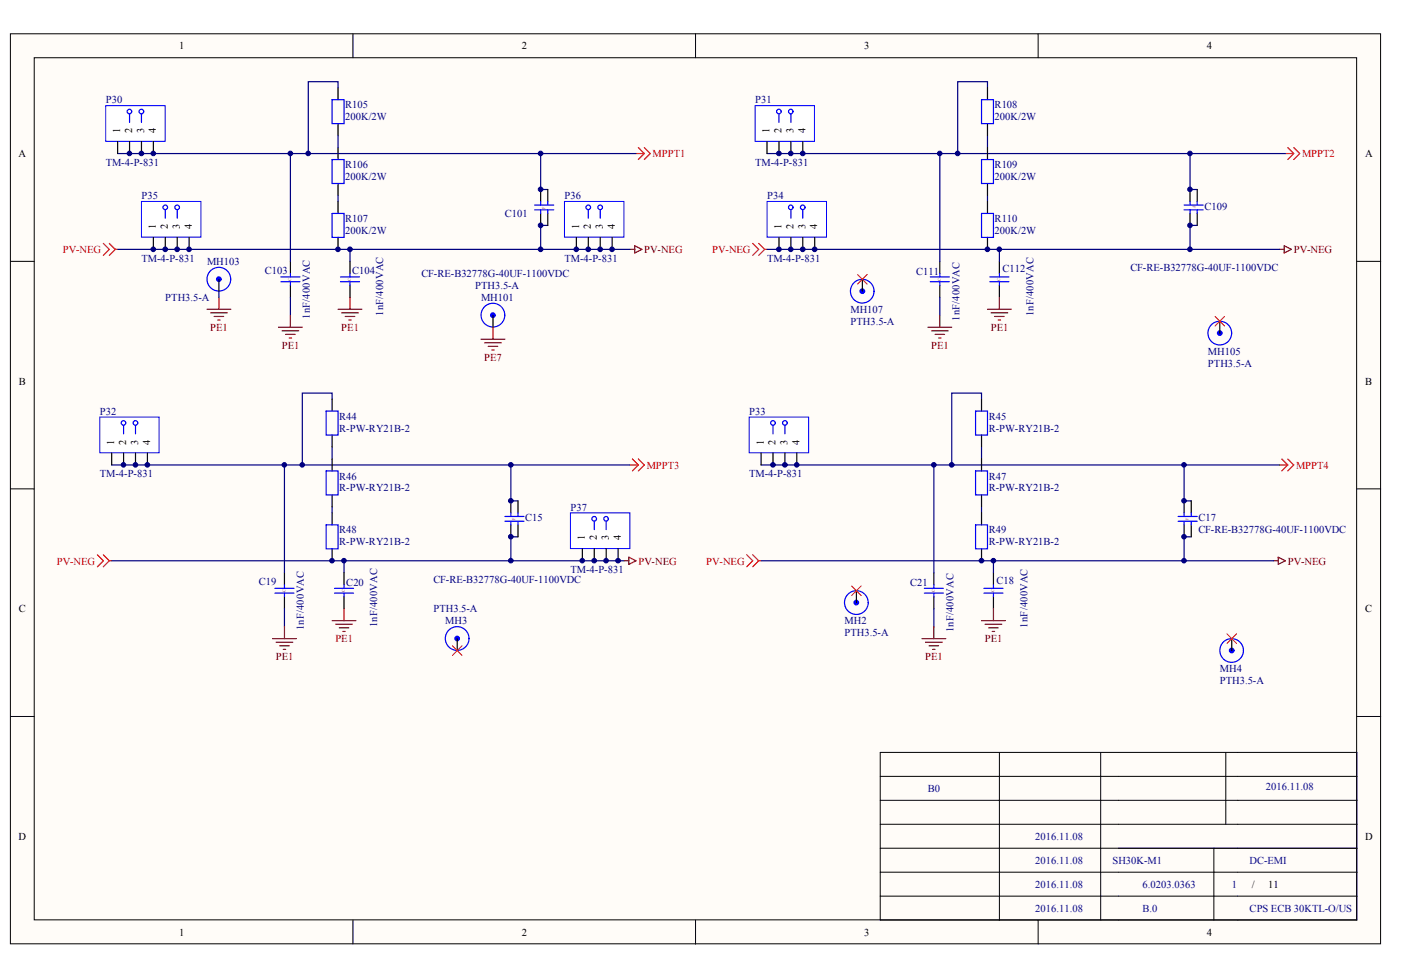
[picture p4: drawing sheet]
<svg xmlns="http://www.w3.org/2000/svg" width="289mm" height="202mm" viewBox="0 0 289 202" stroke-linecap="round" stroke-linejoin="round" font-family="sans-serif">
<defs><g id="words">
<g font-size="2.2">
<text x="36.9" y="10.2">1</text>
<text x="107.6" y="10.2">2</text>
<text x="178.2" y="10.2">3</text>
<text x="248.9" y="10.2">4</text>
<text x="3.8" y="32.4">A</text>
<text x="281.5" y="32.4">A</text>
<text x="3.9" y="79.3">B</text>
<text x="281.6" y="79.3">B</text>
<text x="3.9" y="126.3">C</text>
<text x="281.6" y="126.3">C</text>
<text x="3.8" y="173.2">D</text>
<text x="281.5" y="173.2">D</text>
<text x="258.2" y="183.2">/</text>
<text x="261.5" y="183.2">11</text>
<text x="36.9" y="193">1</text>
<text x="107.6" y="193">2</text>
<text x="178.2" y="193">3</text>
<text x="248.9" y="193">4</text>
</g>
<g font-size="2.2" fill="#000080">
<text x="21.8" y="21.3">P30</text>
<text x="71.2" y="22.3">R105</text>
<text x="155.7" y="21.3">P31</text>
<text x="205.1" y="22.3">R108</text>
<text x="71.2" y="24.8">200K/2W</text>
<text x="205.1" y="24.8">200K/2W</text>
<text x="21.8" y="34.2">TM-4-P-831</text>
<text x="71.2" y="34.7">R106</text>
<text x="155.7" y="34.2">TM-4-P-831</text>
<text x="205.1" y="34.7">R109</text>
<text x="29.2" y="41.1">P35</text>
<text x="71.2" y="37.1">200K/2W</text>
<text x="116.4" y="41.1">P36</text>
<text x="158.2" y="41.1">P34</text>
<text x="205.1" y="37.1">200K/2W</text>
<text x="71.2" y="45.8">R107</text>
<text x="104.1" y="44.8">C101</text>
<text x="205.1" y="45.8">R110</text>
<text x="248.4" y="43.3">C109</text>
<text x="29.2" y="53.9">TM-4-P-831</text>
<text x="71.2" y="48.3">200K/2W</text>
<text x="116.4" y="53.9">TM-4-P-831</text>
<text x="158.2" y="53.9">TM-4-P-831</text>
<text x="205.1" y="48.3">200K/2W</text>
<text x="42.7" y="54.7">MH103</text>
<text x="54.6" y="56.5">C103</text>
<text x="72.6" y="56.6">C104</text>
<text x="86.9" y="57.2">CF-RE-B32778G-40UF-1100VDC</text>
<text x="98" y="59.6">PTH3.5-A</text>
<text x="188.9" y="56.7">C111</text>
<text x="206.7" y="56.2">C112</text>
<text x="233.1" y="55.9">CF-RE-B32778G-40UF-1100VDC</text>
<text x="34.1" y="62.1">PTH3.5-A</text>
<text x="99.2" y="62.1">MH101</text>
<text x="175.4" y="64.6">MH107</text>
<text x="175.4" y="67">PTH3.5-A</text>
<text x="249.1" y="73.2">MH105</text>
<text x="249.1" y="75.7">PTH3.5-A</text>
<text x="20.6" y="85.6">P32</text>
<text x="70" y="86.6">R44</text>
<text x="70" y="89">R-PW-RY21B-2</text>
<text x="154.5" y="85.6">P33</text>
<text x="203.9" y="86.6">R45</text>
<text x="203.9" y="89">R-PW-RY21B-2</text>
<text x="20.6" y="98.4">TM-4-P-831</text>
<text x="70" y="98.9">R46</text>
<text x="70" y="101.4">R-PW-RY21B-2</text>
<text x="154.5" y="98.4">TM-4-P-831</text>
<text x="203.9" y="98.9">R47</text>
<text x="203.9" y="101.4">R-PW-RY21B-2</text>
<text x="108.3" y="107.6">C15</text>
<text x="117.6" y="105.3">P37</text>
<text x="247.1" y="107.6">C17</text>
<text x="70" y="110">R48</text>
<text x="70" y="112.5">R-PW-RY21B-2</text>
<text x="203.9" y="110">R49</text>
<text x="203.9" y="112.5">R-PW-RY21B-2</text>
<text x="247.1" y="110">CF-RE-B32778G-40UF-1100VDC</text>
<text x="117.6" y="118.2">TM-4-P-831</text>
<text x="53.4" y="120.7">C19</text>
<text x="71.4" y="120.8">C20</text>
<text x="89.4" y="120.2">CF-RE-B32778G-40UF-1100VDC</text>
<text x="187.7" y="120.9">C21</text>
<text x="205.5" y="120.4">C18</text>
<text x="89.4" y="126.3">PTH3.5-A</text>
<text x="91.8" y="128.8">MH3</text>
<text x="174.2" y="128.8">MH2</text>
<text x="174.2" y="131.3">PTH3.5-A</text>
<text x="251.6" y="138.7">MH4</text>
<text x="251.6" y="141.2">PTH3.5-A</text>
</g>
<g font-size="2.2" fill="#f00">
<text x="134.6" y="32.5">MPPT1</text>
<text x="268.5" y="32.5">MPPT2</text>
<text x="13" y="52.2">PV-NEG</text>
<text x="146.9" y="52.2">PV-NEG</text>
<text x="133.4" y="96.7">MPPT3</text>
<text x="267.3" y="96.7">MPPT4</text>
<text x="11.7" y="116.4">PV-NEG</text>
<text x="145.7" y="116.4">PV-NEG</text>
</g>
<g font-size="2.2" fill="#800000">
<text x="132.9" y="52.2">PV-NEG</text>
<text x="266.8" y="52.2">PV-NEG</text>
<text x="43.4" y="68.2">PE1</text>
<text x="58.1" y="71.9">PE1</text>
<text x="70.4" y="68.2">PE1</text>
<text x="192" y="71.9">PE1</text>
<text x="204.3" y="68.2">PE1</text>
<text x="99.9" y="74.4">PE7</text>
<text x="131.6" y="116.4">PV-NEG</text>
<text x="265.6" y="116.4">PV-NEG</text>
<text x="56.9" y="136.1">PE1</text>
<text x="69.2" y="132.4">PE1</text>
<text x="190.8" y="136.1">PE1</text>
<text x="203.1" y="132.4">PE1</text>
</g>
<g font-size="2.2" fill="#0c0087">
<text x="191.4" y="163.4">B0</text>
<text x="261" y="163">2016.11.08</text>
<text x="213.5" y="173.3">2016.11.08</text>
<text x="213.5" y="178.2">2016.11.08</text>
<text x="229.4" y="178.2">SH30K-M1</text>
<text x="257.7" y="178.2">DC-EMI</text>
<text x="213.5" y="183.2">2016.11.08</text>
<text x="235.6" y="183.2">6.0203.0363</text>
<text x="254" y="183.2">1</text>
<text x="213.5" y="188.1">2016.11.08</text>
<text x="235.6" y="188.1">B.0</text>
<text x="257.7" y="188.1">CPS ECB 30KTL-O/US</text>
</g>
<g font-size="2.1">
<text x="24.8" y="27.5" transform="rotate(-90 24.8 27.5)">1</text>
<text x="27.3" y="27.5" transform="rotate(-90 27.3 27.5)">2</text>
<text x="29.7" y="27.5" transform="rotate(-90 29.7 27.5)">3</text>
<text x="32.2" y="27.5" transform="rotate(-90 32.2 27.5)">4</text>
<text x="158.7" y="27.5" transform="rotate(-90 158.7 27.5)">1</text>
<text x="161.2" y="27.5" transform="rotate(-90 161.2 27.5)">2</text>
<text x="163.6" y="27.5" transform="rotate(-90 163.6 27.5)">3</text>
<text x="166.1" y="27.5" transform="rotate(-90 166.1 27.5)">4</text>
<text x="32.2" y="47.2" transform="rotate(-90 32.2 47.2)">1</text>
<text x="34.6" y="47.2" transform="rotate(-90 34.6 47.2)">2</text>
<text x="37.1" y="47.2" transform="rotate(-90 37.1 47.2)">3</text>
<text x="39.5" y="47.2" transform="rotate(-90 39.5 47.2)">4</text>
<text x="119.4" y="47.2" transform="rotate(-90 119.4 47.2)">1</text>
<text x="121.9" y="47.2" transform="rotate(-90 121.9 47.2)">2</text>
<text x="124.3" y="47.2" transform="rotate(-90 124.3 47.2)">3</text>
<text x="126.8" y="47.2" transform="rotate(-90 126.8 47.2)">4</text>
<text x="161.2" y="47.2" transform="rotate(-90 161.2 47.2)">1</text>
<text x="163.6" y="47.2" transform="rotate(-90 163.6 47.2)">2</text>
<text x="166.1" y="47.2" transform="rotate(-90 166.1 47.2)">3</text>
<text x="168.6" y="47.2" transform="rotate(-90 168.6 47.2)">4</text>
<text x="23.6" y="91.7" transform="rotate(-90 23.6 91.7)">1</text>
<text x="26" y="91.7" transform="rotate(-90 26 91.7)">2</text>
<text x="28.5" y="91.7" transform="rotate(-90 28.5 91.7)">3</text>
<text x="30.9" y="91.7" transform="rotate(-90 30.9 91.7)">4</text>
<text x="157.5" y="91.7" transform="rotate(-90 157.5 91.7)">1</text>
<text x="160" y="91.7" transform="rotate(-90 160 91.7)">2</text>
<text x="162.4" y="91.7" transform="rotate(-90 162.4 91.7)">3</text>
<text x="164.9" y="91.7" transform="rotate(-90 164.9 91.7)">4</text>
<text x="120.6" y="111.5" transform="rotate(-90 120.6 111.5)">1</text>
<text x="123.1" y="111.5" transform="rotate(-90 123.1 111.5)">2</text>
<text x="125.5" y="111.5" transform="rotate(-90 125.5 111.5)">3</text>
<text x="128" y="111.5" transform="rotate(-90 128 111.5)">4</text>
</g>
<g font-size="2.1" fill="#000080">
<text x="63.9" y="65.7" transform="rotate(-90 63.9 65.7)">1nF/400VAC</text>
<text x="79" y="65.1" transform="rotate(-90 79 65.1)">1nF/400VAC</text>
<text x="213.2" y="65.2" transform="rotate(-90 213.2 65.2)">1nF/400VAC</text>
<text x="197.8" y="66.2" transform="rotate(-90 197.8 66.2)">1nF/400VAC</text>
<text x="62.7" y="130" transform="rotate(-90 62.7 130)">1nF/400VAC</text>
<text x="77.8" y="129.4" transform="rotate(-90 77.8 129.4)">1nF/400VAC</text>
<text x="196.6" y="130.4" transform="rotate(-90 196.6 130.4)">1nF/400VAC</text>
<text x="211.9" y="129.5" transform="rotate(-90 211.9 129.5)">1nF/400VAC</text>
</g>
<g font-size=".8" fill="#800080">
<text x="112.4" y="43" transform="rotate(-90 112.4 43)">F</text>
<text x="246" y="42.5" transform="rotate(90 246 42.5)">F</text>
<text x="60.1" y="57.9" transform="rotate(-90 60.1 57.9)">C</text>
<text x="72.4" y="57.9" transform="rotate(-90 72.4 57.9)">C</text>
<text x="194" y="57.9" transform="rotate(-90 194 57.9)">C</text>
<text x="206.3" y="57.9" transform="rotate(-90 206.3 57.9)">C</text>
<text x="106.3" y="107.3" transform="rotate(-90 106.3 107.3)">F</text>
<text x="245.1" y="107.3" transform="rotate(-90 245.1 107.3)">F</text>
<text x="58.8" y="122.1" transform="rotate(-90 58.8 122.1)">C</text>
<text x="71.1" y="122.1" transform="rotate(-90 71.1 122.1)">C</text>
<text x="192.8" y="122.1" transform="rotate(-90 192.8 122.1)">C</text>
<text x="205.1" y="122.1" transform="rotate(-90 205.1 122.1)">C</text>
</g>
</g></defs>
<g fill="#fffcf8" stroke="#000" stroke-width=".21">
<path d="M2.1 7h282.6v187.7h-282.6z"/>
<path d="M7.1 11.9h272.7v177.8h-272.7z"/>
</g>
<g fill="none" stroke="#000" stroke-width=".21">
<path d="M72.8 7v4.9M143.4 7v4.9M214.1 7v4.9M2.1 53.9h5M279.8 53.9h4.9M2.1 100.8h5M279.8 100.8h4.9M2.1 147.8h5M181.5 155.2h98.3v34.6h-98.3zM206.1 155.2v34.6M227 155.2v34.6M252.8 155.2v14.8"/>
<path d="M279.8 147.8h4.9M181.5 179.9h98.3M181.5 175h98.3M181.5 165.1h98.3M181.5 170h98.3M181.5 160.1h98.3M250.3 175v14.8M72.8 189.8v4.9M143.4 189.8v4.9M181.5 184.8h98.3M214.1 189.8v4.9"/>
</g>
<g fill="none" stroke="#000" stroke-width=".25">
<path d="M69.7 18.1v2.5M203.6 18.1v2.5M69.7 25.5v2.5M69.7 30.4v2.5M69.7 37.9v2.4M203.6 25.5v2.5M203.6 30.4v2.5M203.6 37.9v2.4M59.9 53.9v2.5M59.9 58.8v2.5M69.7 41.6v2.4M69.7 49v2.4"/>
<path d="M72.2 53.9v2.5M72.2 58.8v2.5M177.8 57.6v2.5M193.8 53.9v2.5M193.8 58.8v2.5M203.6 41.6v2.4M203.6 49v2.4M206.1 53.9v2.5M206.1 58.8v2.5M101.7 65v2.5M251.6 66.3v2.4M68.5 82.3v2.5"/>
<path d="M68.5 89.7v2.5M68.5 94.7v2.4M202.4 82.3v2.5M202.4 89.7v2.5M202.4 94.7v2.4M58.7 118.1v2.5M68.5 102.1v2.5M68.5 105.8v2.5M68.5 113.2v2.5M70.9 118.1v2.5M192.6 118.1v2.5M202.4 102.1v2.5"/>
<path d="M202.4 105.8v2.5M202.4 113.2v2.5M204.9 118.1v2.5M58.7 123.1v2.5M70.9 123.1v2.5M94.3 131.7v2.5M176.6 121.8v2.5M192.6 123.1v2.5M204.9 123.1v2.5M254 131.7v2.5"/>
</g>
<g fill="none" stroke="#00f" stroke-width=".25">
<path d="M68.5 20.6h2.4v4.9h-2.4zM68.5 32.9h2.4v5h-2.4zM202.4 20.6h2.5v4.9h-2.5zM202.4 32.9h2.5v5h-2.5zM57.9 57.1h4M57.9 58.1h4M59.9 56.4v.7M59.9 58.1v.7M68.5 44h2.4v5h-2.4zM70.2 57.1h3.9M70.2 58.1h3.9M72.2 56.4v.7"/>
<path d="M72.2 58.1v.7M191.9 57.1h3.9M191.9 58.1h3.9M193.8 56.4v.7M193.8 58.1v.7M202.4 44h2.5v5h-2.5zM204.1 57.1h4M204.1 58.1h4M206.1 56.4v.7M206.1 58.1v.7M67.3 84.8h2.4v4.9h-2.4zM67.3 97.1h2.4v5h-2.4z"/>
<path d="M201.2 84.8h2.4v4.9h-2.4zM201.2 97.1h2.4v5h-2.4zM67.3 108.3h2.4v4.9h-2.4zM201.2 108.3h2.4v4.9h-2.4zM56.7 121.4h3.9M56.7 122.3h3.9M58.7 120.6v.8M58.7 122.3v.8M69 121.4h3.9M69 122.3h3.9M70.9 120.6v.8M70.9 122.3v.8"/>
<path d="M190.6 121.4h4M190.6 122.3h4M192.6 120.6v.8M192.6 122.3v.8M202.9 121.4h3.9M202.9 122.3h3.9M204.9 120.6v.8M204.9 122.3v.8"/>
<circle cx="101.7" cy="65" r="2.45"/>
<circle cx="177.8" cy="60.1" r="2.44"/>
<circle cx="251.6" cy="68.7" r="2.45"/>
<circle cx="94.3" cy="131.7" r="2.45"/>
<circle cx="176.6" cy="124.3" r="2.45"/>
<circle cx="254" cy="134.2" r="2.44"/>
</g>
<g fill="none" stroke="#800000" stroke-width=".25">
<path d="M129.9 51.4h1M130.9 50.7l1.5 .7-1.5 .8zM263.9 51.4h.9M264.8 50.7l1.5 .7-1.5 .8zM42.7 63.8h4.9M43.4 64.5h3.5M44.2 65.3h1.9M44.9 66h.5M45.1 61.3v2.5M69.7 63.8h4.9M70.5 64.5h3.4M71.2 65.3h2"/>
<path d="M71.9 66h.5M72.2 61.3v2.5M203.6 63.8h5M204.4 64.5h3.4M205.1 65.3h2M205.9 66h.4M206.1 61.3v2.5M128.7 115.7h1M129.7 114.9l1.5 .8-1.5 .7zM262.6 115.7h1M263.6 114.9l1.5 .8-1.5 .7zM68.5 128h4.9"/>
<path d="M69.2 128.8h3.5M70 129.5h1.9M70.7 130.2h.5M70.9 125.6v2.4M202.4 128h4.9M203.2 128.8h3.4M203.9 129.5h2M204.6 130.2h.5M204.9 125.6v2.4"/>
</g>
<g fill="none" stroke="#f00" stroke-width=".25">
<path d="M131.2 31.7h1.7M131.6 30.4l1.3 1.3M132.9 31.7l-1.3 1.2M132.9 30.4l1.2 1.3-1.2 1.2M265.1 31.7h1.7M265.6 30.4l1.2 1.3M266.8 31.7l-1.2 1.2M266.8 30.4l1.2 1.3-1.2 1.2M21.3 50.2l1.2 1.2-1.2 1.3M22.5 50.2l1.3 1.2M23.8 51.4l-1.3 1.3M23.8 51.4h.5"/>
<path d="M155.2 50.2l1.3 1.2-1.3 1.3M156.5 50.2l1.2 1.2M157.7 51.4h.5M157.7 51.4l-1.2 1.3M129.9 95.9h1.7M130.4 94.7l1.2 1.2M131.6 95.9l-1.2 1.2M131.6 94.7l1.3 1.2-1.3 1.2M263.9 95.9h1.7M264.3 94.7l1.3 1.2M265.6 95.9l-1.3 1.2M265.6 94.7l1.2 1.2-1.2 1.2"/>
<path d="M20.1 114.4l1.2 1.3-1.2 1.2M21.3 114.4l1.2 1.3M22.5 115.7l-1.2 1.2M22.5 115.7h.5M154 114.4l1.2 1.3-1.2 1.2M155.2 114.4l1.3 1.3M156.5 115.7h.5M156.5 115.7l-1.3 1.2"/>
</g>
<g fill="none" stroke="#000080" stroke-width=".25">
<path d="M69.7 18.1v-1.2h-6.1v14.8M203.6 18.1v-1.2h-6.1v14.8M24.3 31.7h106.9M59.9 31.7v22.2M69.7 28v2.4M111.5 31.7v7.4h1.5M158.2 31.7h106.9M193.8 31.7v22.2M203.6 28v2.4M245.4 31.7v7.4h1.5M24.3 51.4h105.6M69.7 40.3v1.3"/>
<path d="M72.2 51.4v2.5M113 46.5h-1.5v4.9M158.2 51.4h105.7M203.6 40.3v1.3M206.1 51.4v2.5M246.9 46.5h-1.5v4.9M45.1 60.1v1.2M59.9 61.3v3.7M193.8 61.3v3.7M23 95.9h106.9M58.7 95.9v22.2M68.5 82.3v-1.2h-6.2v14.8"/>
<path d="M68.5 92.2v2.5M105.4 95.9v7.4h1.4M157 95.9h106.9M192.6 95.9v22.2M202.4 82.3v-1.2h-6.1v14.8M202.4 92.2v2.5M244.2 95.9v7.4h1.5M23 115.7h105.7M68.5 104.6v1.2M70.9 115.7v2.4M106.8 110.7h-1.4v5M157 115.7h105.6"/>
<path d="M202.4 104.6v1.2M204.9 115.7v2.4M245.7 110.7h-1.5v5M58.7 125.6v3.7M192.6 125.6v3.7"/>
</g>
<g fill="#00f" stroke="#00f" stroke-width=".25">
<circle cx="177.8" cy="60.1" r=".47"/>
<circle cx="251.5" cy="68.7" r=".47"/>
<circle cx="101.6" cy="65" r=".47"/>
<circle cx="176.6" cy="124.3" r=".47"/>
<circle cx="254" cy="134.2" r=".47"/>
<circle cx="94.3" cy="131.7" r=".47"/>
</g>
<path d="M155.7 21.8h12.3v7.4h-12.3z" fill="#fff" stroke="#00f" stroke-width=".21"/>
<path d="M158.2 29.2v2.5M160.6 29.2v2.5M163.1 29.2v2.5M165.6 29.2v2.5" fill="none" stroke="#000" stroke-width=".25"/>
<g fill="none" stroke="#00f" stroke-width=".25">
<path d="M160.6 23.5v1.8M163.1 23.5v1.8"/>
<circle cx="160.6" cy="23" r=".47"/>
<circle cx="163.1" cy="23" r=".47"/>
</g>
<path d="M158.2 41.6h12.2v7.3h-12.2z" fill="#fff" stroke="#00f" stroke-width=".21"/>
<path d="M160.6 49v2.4M163.1 49v2.4M165.6 49v2.4M168 49v2.4" fill="none" stroke="#000" stroke-width=".25"/>
<g fill="none" stroke="#00f" stroke-width=".25">
<path d="M163.1 43.3v1.7M165.6 43.3v1.7"/>
<circle cx="163.1" cy="42.8" r=".47"/>
<circle cx="165.5" cy="42.8" r=".47"/>
</g>
<path d="M154.5 86h12.3v7.4h-12.3z" fill="#fff" stroke="#00f" stroke-width=".21"/>
<path d="M157 93.4v2.5M159.4 93.4v2.5M161.9 93.4v2.5M164.3 93.4v2.5" fill="none" stroke="#000" stroke-width=".25"/>
<g fill="none" stroke="#00f" stroke-width=".25">
<path d="M159.4 87.8v1.7M161.9 87.8v1.7"/>
<circle cx="159.4" cy="87.2" r=".47"/>
<circle cx="161.9" cy="87.2" r=".47"/>
</g>
<path d="M116.4 41.6h12.3v7.3h-12.3z" fill="#fff" stroke="#00f" stroke-width=".21"/>
<path d="M118.9 49v2.4M121.3 49v2.4M123.8 49v2.4M126.2 49v2.4" fill="none" stroke="#000" stroke-width=".25"/>
<g fill="none" stroke="#00f" stroke-width=".25">
<path d="M121.3 43.3v1.7M123.8 43.3v1.7"/>
<circle cx="121.3" cy="42.8" r=".47"/>
<circle cx="123.8" cy="42.8" r=".47"/>
</g>
<path d="M21.8 21.8h12.3v7.4h-12.3z" fill="#fff" stroke="#00f" stroke-width=".21"/>
<path d="M24.3 29.2v2.5M26.7 29.2v2.5M29.2 29.2v2.5M31.6 29.2v2.5" fill="none" stroke="#000" stroke-width=".25"/>
<g fill="none" stroke="#00f" stroke-width=".25">
<path d="M26.7 23.5v1.8M29.2 23.5v1.8"/>
<circle cx="26.7" cy="23" r=".47"/>
<circle cx="29.2" cy="23" r=".47"/>
</g>
<path d="M29.2 41.6h12.2v7.3h-12.2z" fill="#fff" stroke="#00f" stroke-width=".21"/>
<path d="M31.6 49v2.4M34.1 49v2.4M36.5 49v2.4M39 49v2.4" fill="none" stroke="#000" stroke-width=".25"/>
<g fill="none" stroke="#00f" stroke-width=".25">
<path d="M34.1 43.3v1.7M36.5 43.3v1.7"/>
<circle cx="34.1" cy="42.8" r=".47"/>
<circle cx="36.5" cy="42.8" r=".47"/>
</g>
<path d="M20.6 86h12.2v7.4h-12.2z" fill="#fff" stroke="#00f" stroke-width=".21"/>
<path d="M23 93.4v2.5M25.5 93.4v2.5M27.9 93.4v2.5M30.4 93.4v2.5" fill="none" stroke="#000" stroke-width=".25"/>
<g fill="none" stroke="#00f" stroke-width=".25">
<path d="M25.5 87.8v1.7M27.9 87.8v1.7"/>
<circle cx="25.5" cy="87.2" r=".47"/>
<circle cx="27.9" cy="87.2" r=".47"/>
</g>
<path d="M117.6 105.8h12.3v7.4h-12.3z" fill="#fff" stroke="#00f" stroke-width=".21"/>
<g fill="none" stroke="#000" stroke-width=".25">
<path d="M111.5 39.1v2.5M113 39.1v2.5M245.4 39.1v2.5M246.9 39.1v2.5M45.1 57.6v2.5M111.5 44v2.5M113 44v2.5M245.4 44v2.5M246.9 44v2.5M105.4 103.3v2.5M105.4 108.3v2.4M106.8 103.3v2.5"/>
<path d="M106.8 108.3v2.4M120.1 113.2v2.5M122.6 113.2v2.5M125 113.2v2.5M127.5 113.2v2.5M244.2 103.3v2.5M244.2 108.3v2.4M245.7 103.3v2.5M245.7 108.3v2.4"/>
</g>
<g fill="none" stroke="#00f" stroke-width=".25">
<path d="M110.3 42.3h3.9M110.3 43.3h3.9M111.5 41.6v.7M111.5 43.3v.7M113 41.6v.7M113 43.3v.7M244.2 42.3h3.9M244.2 43.3h3.9M245.4 41.6v.7M245.4 43.3v.7M246.9 41.6v.7M246.9 43.3v.7"/>
<path d="M104.1 106.5h4M104.1 107.5h4M105.4 105.8v.7M105.4 107.5v.8M106.8 105.8v.7M106.8 107.5v.8M122.6 107.5v1.7M125 107.5v1.7M243 106.5h3.9M243 107.5h3.9M244.2 105.8v.7M244.2 107.5v.8"/>
<path d="M245.7 105.8v.7M245.7 107.5v.8"/>
<circle cx="45.1" cy="57.6" r="2.45"/>
<circle cx="122.5" cy="107" r=".48"/>
<circle cx="125" cy="107" r=".47"/>
</g>
<path d="M176.9 56.6l1.9 2M178.8 56.6l-1.9 2M250.6 65.3l1.9 1.9M252.5 65.3l-1.9 1.9M93.3 133.2l2 2M95.3 133.2l-2 2M175.6 120.9l2 1.9M177.6 120.9l-2 1.9M253 130.7l2 2M255 130.7l-2 2" fill="none" stroke="#f00" stroke-width=".21"/>
<circle cx="45.1" cy="57.6" r=".47" fill="#00f" stroke="#00f" stroke-width=".25"/>
<g fill="none" stroke="#800000" stroke-width=".25">
<path d="M57.4 67.5h4.9M58.2 68.2h3.4M58.9 69h2M59.6 69.7h.5M59.9 65v2.5M99.2 70h4.9M99.9 70.7h3.5M100.7 71.4h1.9M101.4 72.2h.5M101.7 67.5v2.5M191.4 67.5h4.9M192.1 68.2h3.4"/>
<path d="M192.8 69h2M193.6 69.7h.5M193.8 65v2.5M56.2 131.7h4.9M56.9 132.5h3.5M57.7 133.2h1.9M58.4 134h.5M58.7 129.3v2.4M190.1 131.7h4.9M190.9 132.5h3.4M191.6 133.2h2M192.3 134h.5"/>
<path d="M192.6 129.3v2.4"/>
</g>
<g fill="#000080" stroke="#000080" stroke-width=".21">
<circle cx="25.5" cy="95.9" r=".47"/>
<circle cx="26.7" cy="31.6" r=".47"/>
<circle cx="27.9" cy="95.9" r=".47"/>
<circle cx="29.2" cy="31.6" r=".47"/>
<circle cx="30.4" cy="95.9" r=".47"/>
<circle cx="31.6" cy="51.4" r=".47"/>
<circle cx="31.6" cy="31.6" r=".47"/>
<circle cx="34.1" cy="51.4" r=".48"/>
<circle cx="36.5" cy="51.4" r=".48"/>
<circle cx="39" cy="51.4" r=".47"/>
<circle cx="58.6" cy="95.9" r=".47"/>
<circle cx="59.9" cy="31.6" r=".47"/>
<circle cx="62.3" cy="95.9" r=".47"/>
<circle cx="63.6" cy="31.6" r=".47"/>
<circle cx="68.5" cy="115.6" r=".47"/>
<circle cx="69.7" cy="51.4" r=".47"/>
<circle cx="70.9" cy="115.6" r=".47"/>
<circle cx="72.2" cy="51.4" r=".48"/>
<circle cx="105.3" cy="115.6" r=".47"/>
<circle cx="105.3" cy="110.7" r=".47"/>
<circle cx="105.3" cy="103.3" r=".47"/>
<circle cx="105.3" cy="95.9" r=".47"/>
<circle cx="111.5" cy="51.4" r=".48"/>
<circle cx="111.5" cy="46.5" r=".48"/>
<circle cx="111.5" cy="39.1" r=".47"/>
<circle cx="111.5" cy="31.6" r=".47"/>
<circle cx="118.8" cy="51.4" r=".47"/>
<circle cx="120.1" cy="115.6" r=".47"/>
<circle cx="121.3" cy="51.4" r=".48"/>
<circle cx="122.5" cy="115.6" r=".47"/>
<circle cx="123.8" cy="51.4" r=".48"/>
<circle cx="125" cy="115.6" r=".47"/>
<circle cx="126.2" cy="51.4" r=".47"/>
<circle cx="127.5" cy="115.6" r=".47"/>
<circle cx="159.4" cy="95.9" r=".47"/>
<circle cx="160.6" cy="51.4" r=".48"/>
<circle cx="160.6" cy="31.6" r=".47"/>
<circle cx="161.9" cy="95.9" r=".47"/>
<circle cx="163.1" cy="51.4" r=".47"/>
<circle cx="163.1" cy="31.6" r=".47"/>
<circle cx="164.3" cy="95.9" r=".47"/>
<circle cx="165.5" cy="51.4" r=".48"/>
<circle cx="165.5" cy="31.6" r=".47"/>
<circle cx="168" cy="51.4" r=".48"/>
<circle cx="192.6" cy="95.9" r=".47"/>
<circle cx="193.8" cy="31.6" r=".47"/>
<circle cx="196.3" cy="95.9" r=".47"/>
<circle cx="197.5" cy="31.6" r=".47"/>
<circle cx="202.4" cy="115.6" r=".47"/>
<circle cx="203.6" cy="51.4" r=".48"/>
<circle cx="204.9" cy="115.6" r=".47"/>
<circle cx="206.1" cy="51.4" r=".47"/>
<circle cx="244.2" cy="115.6" r=".47"/>
<circle cx="244.2" cy="110.7" r=".47"/>
<circle cx="244.2" cy="103.3" r=".47"/>
<circle cx="244.2" cy="95.9" r=".47"/>
<circle cx="245.4" cy="51.4" r=".47"/>
<circle cx="245.4" cy="46.5" r=".47"/>
<circle cx="245.4" cy="39.1" r=".47"/>
<circle cx="245.4" cy="31.6" r=".47"/>
</g>
<use href="#words"/>
</svg>
